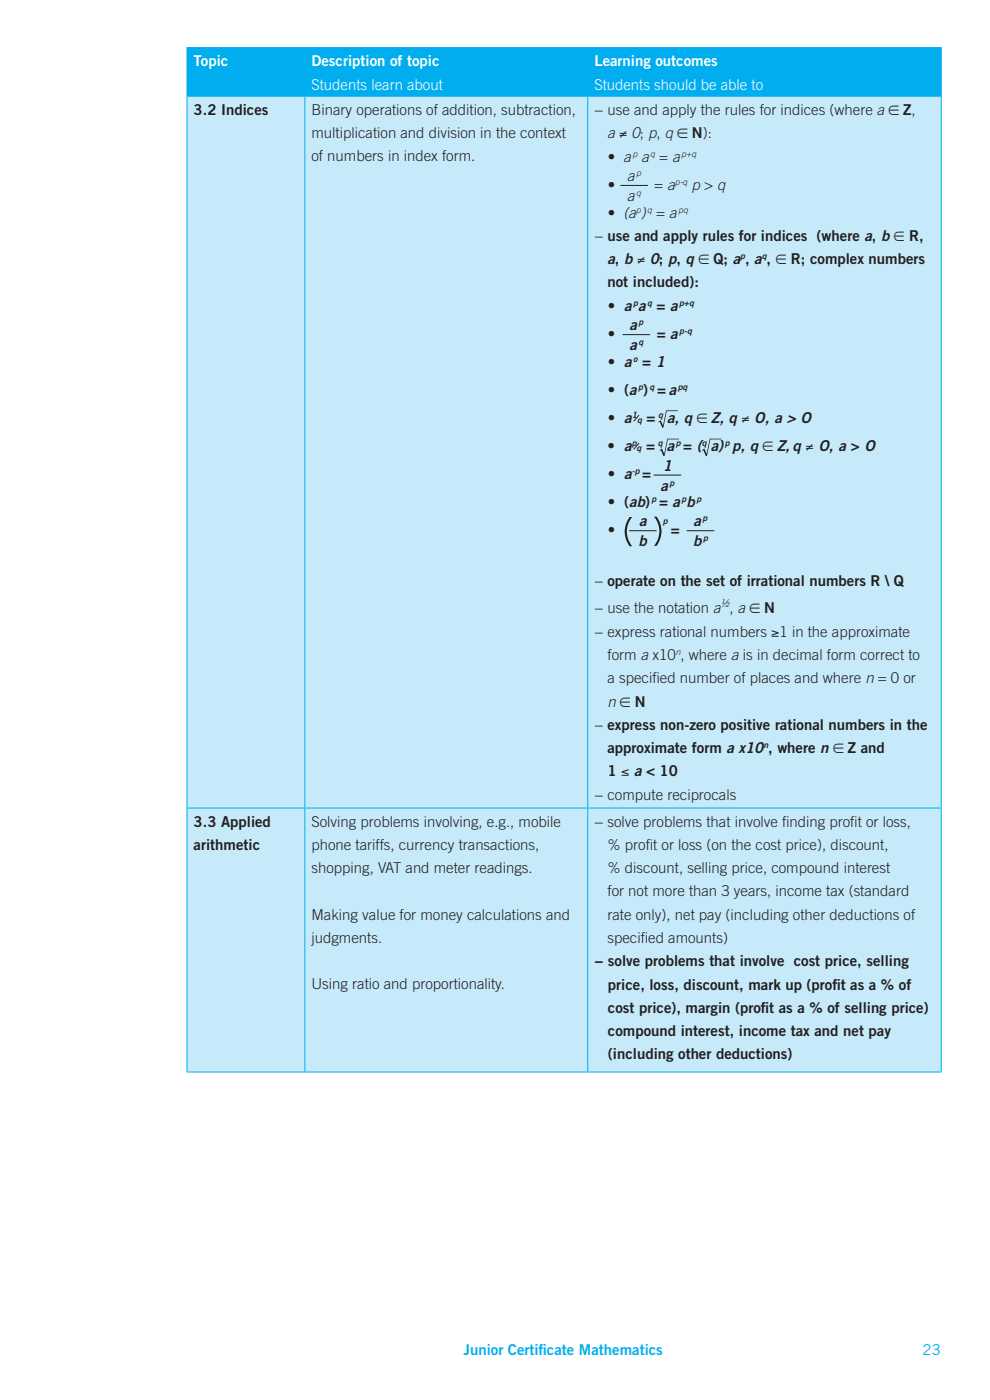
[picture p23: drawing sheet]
<svg xmlns="http://www.w3.org/2000/svg" width="210mm" height="297mm" viewBox="0 0 210 297" stroke-linecap="round" stroke-linejoin="round" font-family="sans-serif">
<defs><g id="words">
<g font-size="3.2" fill="#fff">
<text x="41.1" y="14.1">Topic</text>
<text x="66.1" y="14.1">Description of topic</text>
<text x="126.1" y="14.1">Learning outcomes</text>
<text x="66.1" y="19">Students learn about</text>
<text x="126.1" y="19">Students should be able to</text>
</g>
<g font-size="3.2" fill="#231f20">
<text x="41.1" y="24.4">3.2 I ndices</text>
<text x="66.1" y="24.3">Binary operations of addition, subtraction,</text>
<text x="66.1" y="29.3">multiplication and division in the context</text>
<text x="126.1" y="24.4">− use and apply the rules for indices (where a ∈ Z,</text>
<text x="128.9" y="29.3">a ≠ 0; p, q ∈ N):</text>
<text x="66.1" y="34.2">of numbers in index form.</text>
<text x="128.9" y="34.3">• a a = a</text>
<text x="128.9" y="40.2">•</text>
<text x="133.1" y="38.4">a</text>
<text x="138.8" y="40.2">= a</text>
<text x="146.7" y="40.2">p &gt; q</text>
<text x="128.9" y="46.2">• (a ) = a</text>
<text x="133.1" y="42.6">a</text>
<text x="126.1" y="51.1">− use and apply rules for indices (where a, b ∈ R,</text>
<text x="128.9" y="56">a, b ≠ 0; p, q ∈ Q; a , a , ∈ R; complex numbers</text>
<text x="128.9" y="61">not included):</text>
<text x="128.9" y="65.9">• a a = a</text>
<text x="128.9" y="71.9">•</text>
<text x="133.5" y="70.1">a</text>
<text x="139.3" y="71.9">= a</text>
<text x="128.9" y="77.8">• a = 1</text>
<text x="133.5" y="74.3">a</text>
<text x="128.9" y="83.7">• (a ) = a</text>
<text x="128.9" y="89.7">• a</text>
<text x="137.1" y="89.7">=</text>
<text x="141.5" y="89.7">a, q ∈ Z, q ≠ O, a &gt; O</text>
<text x="128.9" y="95.6">• a</text>
<text x="137" y="95.6">=</text>
<text x="141.4" y="95.6">a = ( a) p, q ∈ Z, q ≠ O, a &gt; O</text>
<text x="128.9" y="101.6">• a =</text>
<text x="140.6" y="99.9">1</text>
<text x="128.9" y="107.5">• (ab) = a b</text>
<text x="140.1" y="104.1">a</text>
<text x="128.9" y="113.4">•</text>
<text x="135.6" y="111.7">a</text>
<text x="142.3" y="113.4">=</text>
<text x="147.1" y="111.7">a</text>
<text x="135.5" y="115.9">b</text>
<text x="147" y="115.9">b</text>
<text x="126.1" y="124.3">− operate on the set of irrational numbers R \ Q</text>
<text x="126.1" y="130.1">− use the notation a , a ∈ N</text>
<text x="126.1" y="135.1">− express rational numbers ≥1 in the approximate</text>
<text x="128.9" y="140">form a x10 , where a is in decimal form correct to</text>
<text x="128.9" y="144.9">a specif</text>
<text x="128.9" y="149.9">n ∈ N</text>
<text x="138.4" y="144.9">ied number of places and where n = 0 or</text>
<text x="126.1" y="154.8">− express non-zero positive rational numbers in the</text>
<text x="128.9" y="159.8">approximate form a x10 , where n ∈ Z and</text>
<text x="128.9" y="164.7">1 ≤ a &lt; 10</text>
<text x="126.1" y="169.6">− compute reciprocals</text>
<text x="41.1" y="175.4">3.3 Applied</text>
<text x="66.1" y="175.3">Solving problems involving, e.g., mobile</text>
<text x="126.1" y="175.3">− solve problems that involve f</text>
<text x="165.9" y="175.3">inding prof</text>
<text x="180.4" y="175.3">it or loss,</text>
<text x="41.1" y="180.3">arithmetic</text>
<text x="66.1" y="180.3">phone tariffs, currency transactions,</text>
<text x="66.1" y="185.2">shopping, VAT and meter readings.</text>
<text x="128.9" y="180.3">% prof</text>
<text x="128.9" y="185.2">% discount, selling price, compound interest</text>
<text x="137" y="180.3">it or loss (on the cost price), discount,</text>
<text x="128.9" y="190.2">for not more than 3 years, income tax (standard</text>
<text x="66.1" y="195.1">Making value for money calculations and</text>
<text x="128.9" y="195.1">rate only), net pay (including other deductions of</text>
<text x="66.1" y="200">judgments.</text>
<text x="128.9" y="200">specif</text>
<text x="135.9" y="200">ied amounts)</text>
<text x="66.1" y="209.9">Using ratio and proportionality.</text>
<text x="126.1" y="205">− solve problems that involve cost price, selling</text>
<text x="129" y="209.9">price, loss, discount, mark up (prof</text>
<text x="176.6" y="209.9">it as a % of</text>
<text x="129" y="214.9">cost price), margin (prof</text>
<text x="161.4" y="214.9">it as a % of selling price)</text>
<text x="129" y="219.8">compound interest, income tax and net pay</text>
<text x="129" y="224.7">(including other deductions)</text>
</g>
<g font-size="3.2" fill="#00aeef">
<text x="98.3" y="287.5">Junior Certif</text>
<text x="114.3" y="287.5">icate Mathematics</text>
<text x="195.7" y="287.4">23</text>
</g>
<text font-size="2.3" fill="#231f20" x="152.9" y="128.8">½</text>
<g font-size="1.9" fill="#231f20">
<text x="134.1" y="33.2">p</text>
<text x="137.9" y="33.2">q</text>
<text x="144.5" y="33.2">p+q</text>
<text x="135" y="37.3">p</text>
<text x="135" y="41.5">q</text>
<text x="143.2" y="39.2">p-q</text>
<text x="134.9" y="45.1">p q</text>
<text x="143.9" y="45.1">pq</text>
<text x="157" y="55">p</text>
<text x="161.6" y="55">q</text>
<text x="134.3" y="64.9">p</text>
<text x="137.3" y="64.9">q</text>
<text x="144.1" y="64.9">p+q</text>
<text x="135.4" y="69">p</text>
<text x="144.1" y="70.8">p-q</text>
<text x="134.3" y="76.7">o</text>
<text x="135.4" y="73.2">q</text>
<text x="135.4" y="82.7">p q</text>
<text x="143.8" y="82.7">pq</text>
<text x="134" y="88.6">1</text>
<text x="135.1" y="89.7">q</text>
<text x="139.6" y="88.6">q</text>
<text x="134" y="94.6">p</text>
<text x="135" y="95.6">q</text>
<text x="139.5" y="94.6">q</text>
<text x="143.3" y="94.6">p</text>
<text x="148.9" y="94.6">q</text>
<text x="153.7" y="94.6">p</text>
<text x="134" y="100.5">-p</text>
<text x="138.2" y="106.4">p</text>
<text x="142" y="103">p</text>
<text x="144.6" y="106.4">p</text>
<text x="147.7" y="106.4">p</text>
<text x="140.6" y="111.1">p</text>
<text x="149" y="110.6">p</text>
<text x="149.1" y="114.8">p</text>
<text x="143.3" y="138.9">n</text>
<text x="161.9" y="158.7">n</text>
</g>
</g></defs>
<path d="M39.7 10.1h25v10.3h-25zM64.7 10.1h60v10.3h-60zM124.7 10.1h75v10.3h-75z" fill="#00aeef"/>
<path d="M39.7 20.4h25v151h-25zM64.7 20.4h60v151h-60zM124.7 20.4h75v151h-75zM39.7 171.4h25v56h-25zM64.7 171.4h60v56h-60zM124.7 171.4h75v56h-75z" fill="#c6eafa"/>
<g fill="none" stroke="#00aeef" stroke-width=".21">
<path d="M39.6 10.1h160.2M39.7 10.2v10.1M64.7 10.2v10.1M124.7 10.2v10.1M199.7 10.2v10.1M39.6 20.4h160.2M39.7 20.5v150.8M64.7 20.5v150.8M124.7 20.5v150.8M199.7 20.5v150.8M39.6 171.4h160.2M39.7 171.5v55.8"/>
<path d="M64.7 171.5v55.8M124.7 171.5v55.8M199.7 171.5v55.8M39.6 227.4h160.2"/>
</g>
<path d="M131.6 39.3h5.9M132.1 71h5.8M133.4 112.6h5.9M138.6 100.8h5.9M145.7 112.6h5.8" fill="none" stroke="#231f20" stroke-width=".21"/>
<g fill="#231f20">
<path d="M133.6 109.7h.5a4.8 4.8 0 0 0 0 6.2h-.5a5.1 5.1 0 0 1 0-6.2z"/>
<path d="M138.7 109.6h.6a5.1 5.1 0 0 1 0 6.2h-.6a4.8 4.8 0 0 0 0-6.2z"/>
</g>
<path d="M135.6 88.1l-1.2 1.3M135.6 94l-1.2 1.3" fill="none" stroke="#231f20" stroke-width=".21"/>
<g fill="#231f20">
<path d="M141.5 93.1h2.5v.1h-2.3l-.7 3.5h-.3l-.5-1.2-.2 .1-.1-.1 .5-.4 .5 1.2z"/>
<path d="M141.3 87.1h2.5v.1h-2.4l-.7 3.5h-.2l-.6-1.2-.2 .1-.1-.1 .5-.4 .5 1.2z"/>
<path d="M150.5 93.1h2.5v.1h-2.3l-.7 3.5h-.3l-.5-1.2-.2 .1-.1-.1 .5-.4 .5 1.2z"/>
</g>
<use href="#words"/>
</svg>
